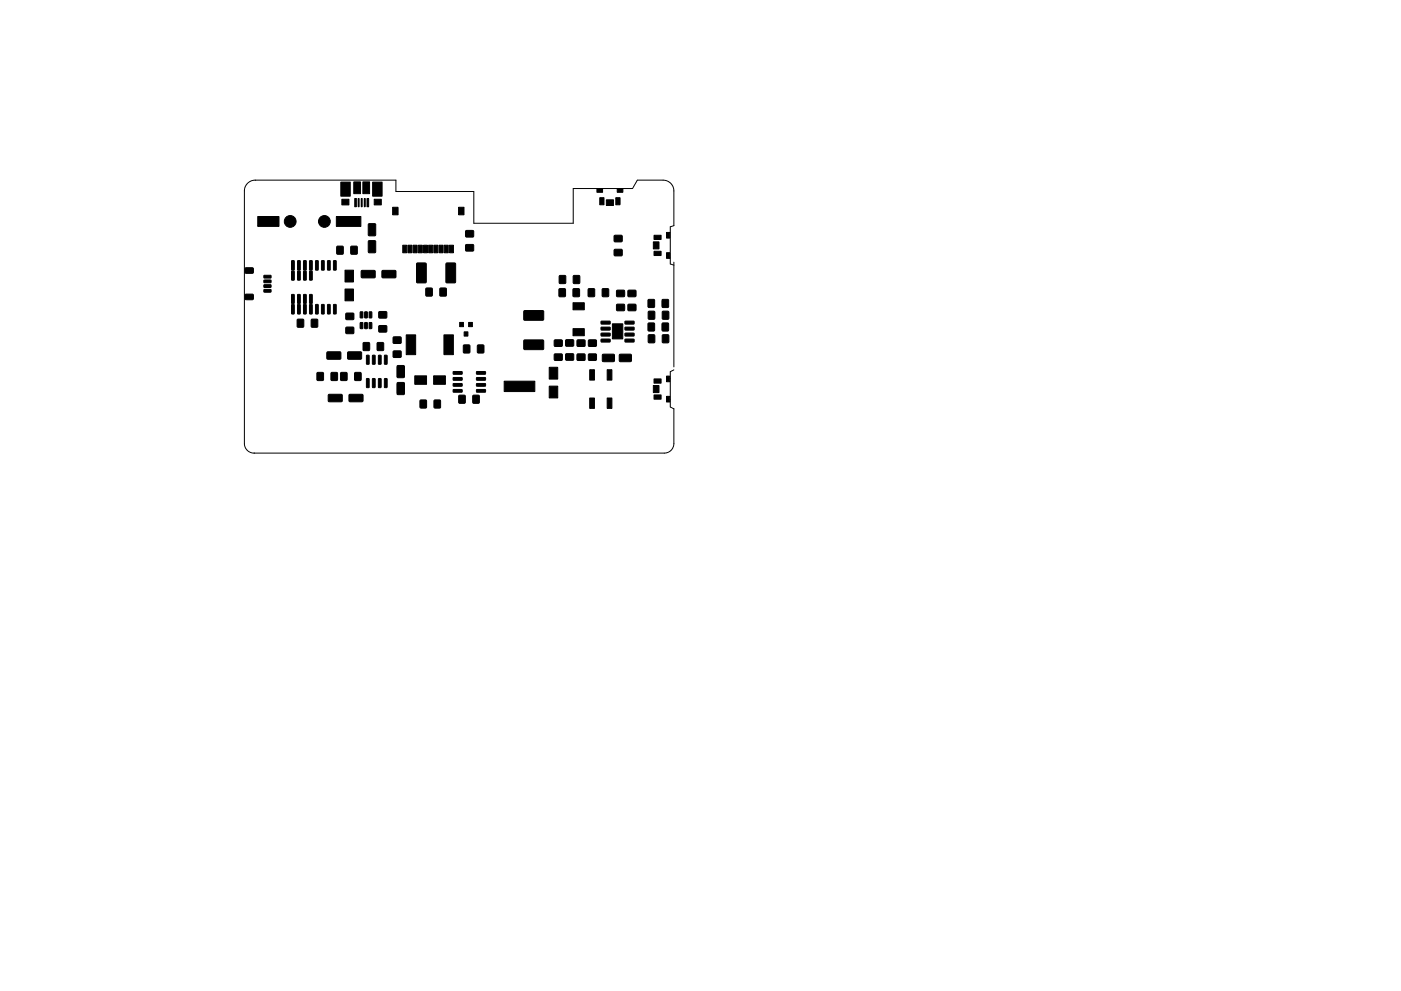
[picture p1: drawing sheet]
<svg xmlns="http://www.w3.org/2000/svg" width="297mm" height="210mm" viewBox="0 0 297 210" stroke-linecap="round" stroke-linejoin="round" font-family="sans-serif">
<path d="M142.9 56.3l-.8-.3v-7.9l.8-.2v-7.4a2.29 2.29 0 0 0-2.3-2.3h-5.5l-1 1.8h-12.6v7.4h-21v-6.8h-16.6v-2.4h-29.8a2.29 2.29 0 0 0-2.3 2.3v53.6a2.03 2.03 0 0 0 2 2h87a2.03 2.03 0 0 0 2.1-2v-7.4l-.8-.3v-7.5l.8-.4M142.9 55.6v22.2" fill="none" stroke="#000" stroke-width=".21"/>
<g fill="#000" stroke="#000" stroke-width=".21">
<path d="M72.3 38.6h2v3h-2zM75 38.6h1.4v2.5h-1.4zM76.9 38.6h1.5v2.5h-1.5zM79 38.6h2v3h-2zM52 56.9l1.6-.1 .1 .2v.9l-.2 .1h-1.4l-.2-.2zM56 58.4h1.4l.1 .5-1.5 .1zM56 59.4h1.4l.1 .5-1.5 .1zM54.6 45.9h4.5v2.1h-4.5zM61.8 55.3l.6 .1v1.8l-.1 .1-.5-.1zM61.8 57.5l.6 .1v1.7l-.1 .2-.5-.2zM63.1 55.3l.6 .1v1.8l-.1 .1-.5-.1zM63.1 57.5l.6 .1v1.7l-.1 .2-.5-.2z"/>
<path d="M64.4 55.3l.5 .1v1.8l-.1 .1-.5-.1zM64.4 57.5l.5 .1v1.7l-.1 .2-.5-.2zM65.7 55.3l.5 .1v1.8l-.1 .1-.5-.1zM65.7 57.5l.5 .1v1.7l-.1 .2-.5-.2zM66.9 55.3l.6 .1v1.8l-.1 .1-.5-.1zM68.2 55.3l.6 .1v1.8l-.2 .1-.4-.1zM69.5 55.3l.5 .1v1.8l-.1 .1-.5-.1zM70.7 55.3l.6 .1v1.8l-.1 .1-.5-.1zM71.4 52.3h1.3v1.6h-1.3zM73.1 57.3h1.8v2.5h-1.8zM72.5 42.3h1.5v1.2h-1.5zM75.2 42.1h.4v1.8h-.4z"/>
<path d="M74.4 52.3h1.3v1.6h-1.3zM75.9 42.1h.2v1.8h-.2zM71.3 45.9h5.2v2.1h-5.2zM76.6 42.1h.2v1.8h-.2zM77.2 42.1h.2v1.8h-.2zM77.8 42.1h.4v1.8h-.4zM76.6 57.4h2.8l.2 .2-.1 1.2-.2 .2-2.6-.1-.1-.2zM78.1 51.1l1.3-.1 .2 .2 .1 2.2-.2 .2h-1.2l-.2-.1zM78.1 47.5l1.3-.1 .2 .2 .1 2.2-.2 .2h-1.2l-.2-.1zM79.3 42.3h1.5v1.2h-1.5zM83.2 44h1.2v1.6h-1.2zM81 57.4h2.8l.2 .2-.1 1.2-.2 .2-2.6-.1-.1-.2z"/>
<path d="M85.4 52h.8v1.6h-.8zM86.5 52h.8v1.6h-.8zM87.6 52h.8v1.6h-.8zM88.7 52h.8v1.6h-.8zM89.8 52h.8v1.6h-.8zM88.4 55.9l1.7-.1 .3 .1v3.9l-.2 .2h-1.7l-.2-.1zM90.9 52h.8v1.6h-.8zM92 52h.8v1.6h-.8zM93.1 52h.8v1.6h-.8zM94.2 52h.8v1.6h-.8zM95.3 52h.8v1.6h-.8zM94.6 55.9l1.8-.1 .2 .1v3.9l-.1 .2h-1.7l-.3-.1z"/>
<path d="M97.2 44h1.2v1.6h-1.2zM98.8 49l1.6-.1v1.3l-1.6 .1zM98.8 51.9h1.6v1.3h-1.6zM118.6 58.5h1.3v1.6h-1.3zM121.6 58.5h1.3l-.1 1.6h-1.2zM126.6 40.1h1.2v.7h-1.2zM127.2 41.9h.9v1.5h-.9zM128.6 42.4h1.5v1.2h-1.5zM130.6 41.9h.9v1.5h-.9zM130.3 50h1.5l.1 1.2-1.6 .1zM130.3 52.9h1.5l.1 1.3h-1.6zM130.9 40.1h1.2v.7h-1.2z"/>
<path d="M138.5 51.3h1.2v1.5h-1.2zM138.7 49.9h1.5v.9h-1.5zM138.7 53.3h1.5v.9h-1.5zM141.3 49.3h.7v1.2h-.7zM141.3 53.6h.7v1.2h-.7zM52 62.5l1.6-.1 .1 .2v.9l-.2 .1h-1.4l-.2-.2zM56 60.4h1.4l.1 .5-1.5 .1zM56 61.4h1.4l.1 .5-1.5 .1zM61.8 64.6l.6 .1v1.8l-.1 .1-.5-.1zM61.8 62.5l.6 .1v1.7l-.1 .1-.5-.1zM63.1 64.6l.6 .1v1.8l-.1 .1-.5-.1zM63.1 62.5l.6 .1v1.7l-.1 .1-.5-.1z"/>
<path d="M63.1 67.8h1.3l-.1 1.6h-1.3zM64.4 64.6l.5 .1v1.8l-.1 .1-.5-.1zM64.4 62.5l.5 .1v1.7l-.1 .1-.5-.1zM65.7 64.6l.5 .1v1.8l-.1 .1-.5-.1zM65.7 62.5l.5 .1v1.7l-.1 .1-.5-.1zM66 67.8h1.3v1.6h-1.3zM66.9 64.6l.6 .1v1.8l-.1 .1-.5-.1zM67.3 79.1h1.2v1.6h-1.3zM68.2 64.6l.6 .1v1.8l-.2 .1-.4-.1zM69.5 64.6l.5 .1v1.8l-.1 .1-.5-.1zM70.7 64.6l.6 .1v1.8l-.1 .1-.5-.1zM70.2 79.1h1.3v1.6h-1.3z"/>
<path d="M69.4 74.7h2.7l.2 .2v1.2l-.3 .1h-2.6l-.1-.2zM73.1 61.3h1.8v2.5h-1.8zM72.3 79.1h1.3l-.1 1.6h-1.3zM73.4 66.5h1.6v1.2l-1.6 .1zM73.4 69.5l1.6-.1v1.3l-1.6 .1zM75.2 79.1h1.3v1.6h-1.3zM73.8 74.7h2.7l.2 .2v1.2l-.3 .1h-2.6l-.1-.2zM76.4 66.2h.5v1.3l-.5-.1zM76.4 68.5h.5v1.2l-.5-.1zM77.3 66.2h.6l-.1 1.3-.5-.1zM77.3 68.5h.6l-.1 1.2-.5-.1zM77.7 75.4l.6 .1v1.7l-.1 .1-.5-.1z"/>
<path d="M77 72.7h1.3v1.6h-1.3zM78.3 66.2h.5v1.3l-.5-.1zM78.3 68.5h.5v1.2l-.5-.1zM79 75.4l.5 .1v1.7l-.1 .1-.4-.1zM80.3 75.4l.5 .1v1.7l-.1 .1-.5-.1zM80 72.7h1.3v1.6h-1.3zM80.4 66.2l1.5-.1 .1 1.3-1.6 .1zM80.4 69.1h1.5l.1 1.3h-1.6zM81.5 75.4l.6 .1v1.7l-.1 .1-.5-.1zM83.4 71.5h1.6v1.3h-1.6zM83.4 74.5h1.6v1.3h-1.6zM84.2 77.6l1.3-.1 .2 .2 .1 2.2-.2 .2h-1.2l-.2-.1z"/>
<path d="M86.1 71h2v4.2h-2zM87.9 79.7h2.5v1.8h-2.5zM90.3 61.2h1.3v1.6h-1.3zM94.1 71h2v4.2h-2zM93.3 61.2h1.3v1.6h-1.3zM91.9 79.7h2.5v1.8h-2.5zM97.5 68.4h.8v.9h-.8zM96.1 78.9l1.8-.1 .1 .5-.1 .1h-1.7zM98.4 70.4h.8v.9h-.8zM99.4 68.4h.8v.9h-.8zM98.3 73.2l1.3 .1v1.6l-1.3-.1zM101.3 73.2l1.3 .1-.1 1.6-1.2-.1z"/>
<path d="M101 78.9l1.8-.1 .2 .5-.2 .1h-1.7zM111.1 72.2l4-.1 .2 .2v1.7l-.3 .2h-3.8l-.2-.3zM111.1 66l4-.1 .2 .2v1.7l-.3 .2-3.8-.1-.2-.2zM117.6 72.2l1.5-.1 .1 1.3-1.6 .1zM117.6 75.1h1.5l.1 1.3h-1.6zM118.6 61.3h1.3l-.1 1.6h-1.3zM120 72.1h1.6v1.3h-1.6zM120 75.1h1.6v1.3h-1.6zM121.5 61.3h1.3v1.6h-1.3zM122.4 75.1h1.6v1.3h-1.6zM122.4 72.2l1.6-.1v1.3l-1.6 .1zM121.5 69.7h2.4v1.5h-2.4z"/>
<path d="M121.5 64.2h2.4v1.5h-2.4zM124.7 61.3h1.3v1.6h-1.3zM124.8 72.2l1.6-.1v1.3l-1.6 .1zM124.8 75.1h1.6v1.3h-1.6zM127.7 61.3h1.3v1.6h-1.3zM127.5 68.2l1.8-.1 .1 .5-.2 .2h-1.7l-.1-.2zM127.5 69.4h1.8l.1 .5-.2 .1h-1.7l-.1-.1zM127.5 70.7h1.8l.1 .5-.2 .1h-1.7l-.1-.1zM127.5 72l1.8-.1 .1 .6-.2 .1h-1.7l-.1-.2zM127.8 75.2h2.4l.1 .2v1.2l-.3 .1h-2.2l-.1-.2zM129.8 68.7h2.2v3.2h-2.2zM130.8 61.6h1.6v1.3h-1.6z"/>
<path d="M130.8 64.6h1.6v1.3h-1.6zM131.4 75.2h2.4l.1 .2v1.2l-.3 .1h-2.2l-.1-.2zM132.5 72l1.8-.1 .2 .6-.2 .1h-1.7l-.1-.2zM132.5 70.7h1.8l.2 .5-.2 .1h-1.7l-.1-.1zM132.5 69.4h1.8l.2 .5-.2 .1h-1.7l-.1-.1zM132.5 68.2l1.8-.1 .2 .5-.2 .2h-1.7l-.1-.2zM133.2 61.6h1.6v1.3h-1.6zM133.2 64.6h1.6v1.3h-1.6zM137.4 63.6h1.3v1.6h-1.3zM137.4 68.6h1.3v1.6h-1.3zM137.5 66.1h1.3v1.6h-1.3zM137.5 71.1h1.3v1.6h-1.3z"/>
<path d="M140.4 63.6h1.3v1.6h-1.3zM140.4 68.6h1.3v1.6h-1.3zM140.5 66.1h1.3l-.1 1.6h-1.3zM140.5 71.1h1.3l-.1 1.6h-1.3zM69.7 83.7h2.7l.2 .2-.1 1.2-.2 .1h-2.6l-.1-.2zM74.1 83.7h2.7l.2 .2-.1 1.2-.2 .1h-2.6l-.1-.2zM77.7 80.3l.6 .1v1.7l-.1 .1-.5-.1zM79 80.3l.5 .1v1.7l-.1 .1-.4-.1zM80.3 80.3l.5 .1v1.7l-.1 .1-.5-.1zM81.5 80.3l.6 .1v1.7l-.1 .1-.5-.1zM84.2 81.2l1.3-.1 .2 .2 .1 2.2-.2 .2h-1.2l-.2-.1zM89.1 84.9h1.3v1.6h-1.3z"/>
<path d="M92.1 84.9h1.3l-.1 1.6h-1.2zM96.1 80.1h1.8l.1 .5-.1 .1h-1.7zM96.1 81.4h1.8l.1 .4-.1 .2h-1.7zM96.1 82.7l1.8-.1 .1 .5-.1 .1h-1.7zM97.3 83.9h1.3v1.6h-1.3zM100.3 83.9h1.3l-.1 1.6h-1.2zM101 82.7l1.8-.1 .2 .5-.2 .1h-1.7zM101 81.4h1.8l.2 .4-.2 .2h-1.7zM101 80.1h1.8l.2 .5-.2 .1h-1.7zM106.9 80.9h6.5v2.2h-6.5zM116.4 81.9h1.8v2.5h-1.8zM116.4 77.9h1.8v2.5h-1.8z"/>
<path d="M125 84.4h1v2.2h-1zM125 78.4h1v2.2h-1zM128.7 84.4h1v2.2h-1zM128.7 78.4h1v2.2h-1zM138.5 81.8h1.2v1.5h-1.2zM138.7 83.8h1.5v.9h-1.5zM138.7 80.4h1.5v.9h-1.5zM141.3 84.1h.7v1.2h-.7zM141.3 79.8h.7v1.2h-.7z"/>
<circle cx="61.5" cy="47" r="1.25"/>
<circle cx="68.8" cy="47" r="1.25"/>
</g>
</svg>
